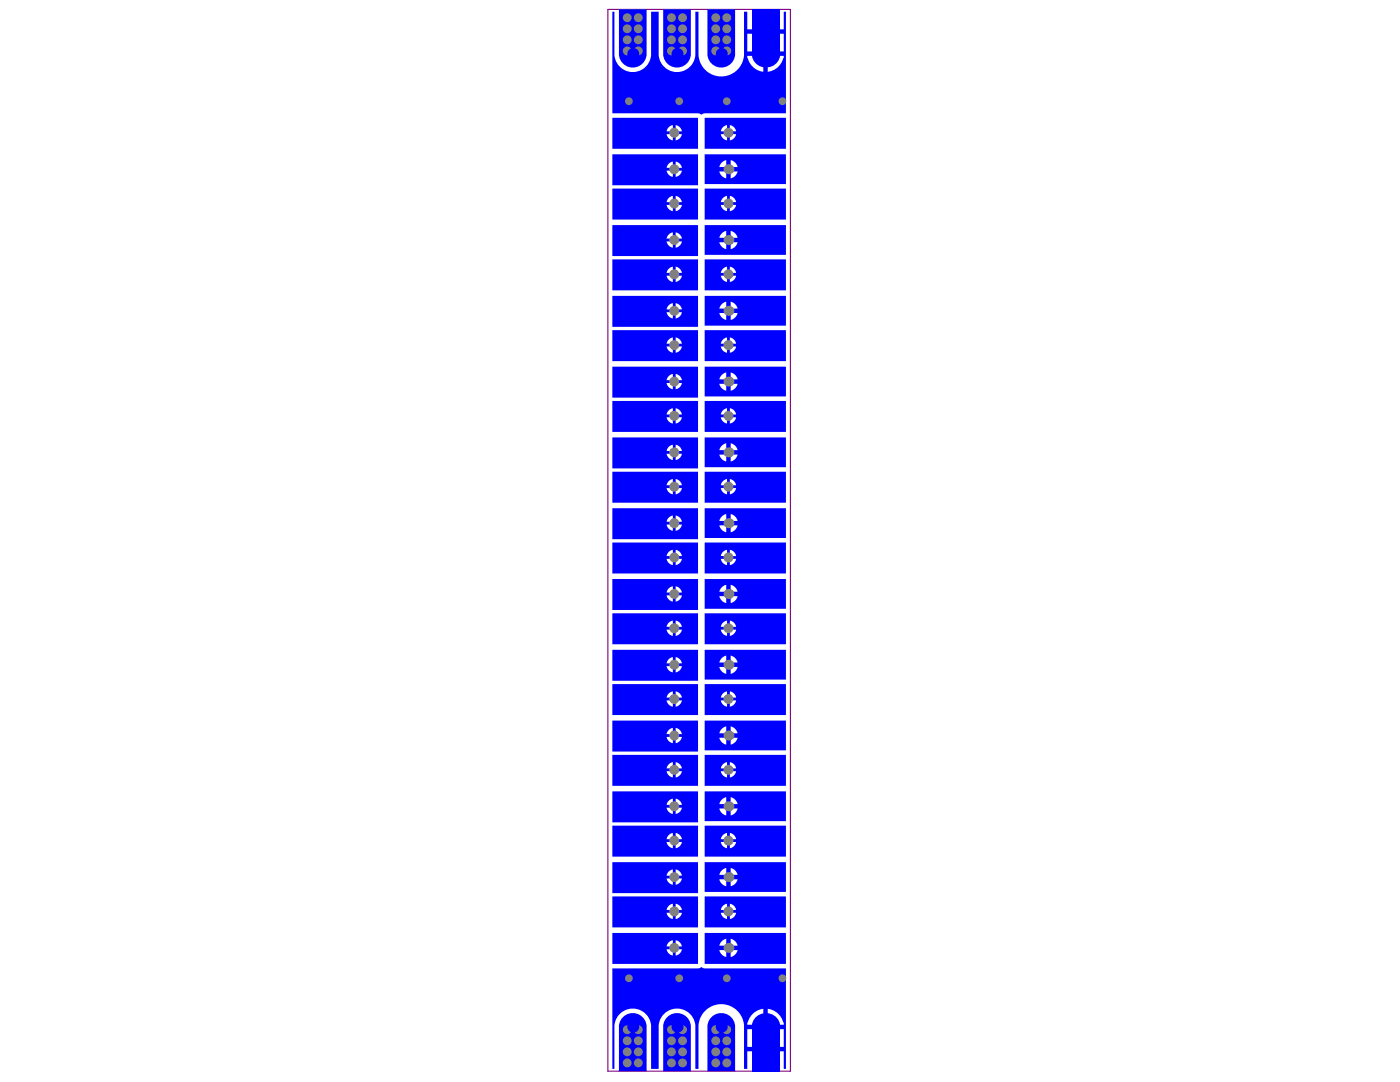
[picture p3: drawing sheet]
<svg xmlns="http://www.w3.org/2000/svg" width="279mm" height="216mm" viewBox="0 0 279 216" stroke-linecap="round" stroke-linejoin="round" font-family="sans-serif">
<path d="M121.3 1.9h36.4v211.8h-36.4z" fill="none" stroke="#800080" stroke-width=".22"/>
<g fill="#00f">
<path d="M132.4 1.9h5.5v8.8a2.76 2.76 0 0 1-2.8 2.8 2.76 2.76 0 0 1-2.7-2.8z"/>
<path d="M123.5 1.9h5.5v8.8a2.76 2.76 0 0 1-2.7 2.8 2.76 2.76 0 0 1-2.8-2.8z"/>
<path d="M141.2 1.9h5.5v8.8a2.76 2.76 0 0 1-2.8 2.8 2.76 2.76 0 0 1-2.7-2.8z"/>
<path d="M132.9 203.2a2.77 2.77 0 0 1 3.1-.9 2.77 2.77 0 0 1 1.9 2.6v8.8h-5.5v-9.1z"/>
<path d="M124.1 203.2a2.77 2.77 0 0 1 3.1-.9 2.77 2.77 0 0 1 1.8 2.6v8.8h-5.5v-9.1z"/>
<path d="M141.7 203.2a2.77 2.77 0 0 1 3.1-.9 2.77 2.77 0 0 1 1.9 2.6v8.8h-5.5v-9.1z"/>
<path d="M122.2 193.2h17.1l.6-.2 .7 .2h16.3v20.1h-.5v-3.5h-7.3v3.5h-.6v-8.4a4.5 4.5 0 0 0-4.6-4.5 4.5 4.5 0 0 0-4.5 4.5v8.4h-.6v-8.4a3.7 3.7 0 0 0-3.7-3.7 3.7 3.7 0 0 0-3.6 3.7v8.4h-1.6v-8.4a3.7 3.7 0 0 0-3.6-3.7 3.7 3.7 0 0 0-3.7 3.7v8.4h-.4zM153.2 201.3v3.2h3.2a3.7 3.7 0 0 0-3.2-3.2zM149.9 202.6l-.8 1.4v.5h3.2v-3.2a3.6 3.6 0 0 0-2.4 1.3zM149.1 205.4v3.5h7.3v-3.5z"/>
<path d="M140.6 186.2h16.3v6.1h-16.3zM145.8 187.3v1.4h1.4a1.78 1.78 0 0 0-1.4-1.4zM143.9 188l-.3 .7h1.3v-1.4l-.7 .3zM145.8 189.6v1.4a1.78 1.78 0 0 0 1.4-1.4zM143.6 189.6a1.79 1.79 0 0 0 1.3 1.4v-1.4z"/>
<path d="M122.2 2.3h.4v8.4a3.7 3.7 0 0 0 3.7 3.7 3.7 3.7 0 0 0 3.6-3.7v-8.4h1.6v8.4a3.7 3.7 0 0 0 3.6 3.7 3.7 3.7 0 0 0 3.7-3.7v-8.4h.6v8.4a4.5 4.5 0 0 0 4.5 4.6 4.5 4.5 0 0 0 4.6-4.6v-8.4h.6v3.6h7.3v-3.6h.5v20.3h-16.3l-.6 .3-.7-.3h-17.1zM149.1 6.7v3.6h7.3v-3.6zM153.2 11.1v3.2a3.7 3.7 0 0 0 3.2-3.2zM149.1 11.1a3.7 3.7 0 0 0 3.2 3.2v-3.2z"/>
<path d="M122.2 23.5h17.1v6.2h-17.1zM134.8 25v1.2h1.3a1.52 1.52 0 0 0-1.3-1.2zM133.3 25.5l-.3 .7h1.3v-1.2zM134.8 26.8v1.2a1.52 1.52 0 0 0 1.3-1.2zM133 26.8a1.52 1.52 0 0 0 1.3 1.2v-1.2z"/>
<path d="M122.2 30.8h17.1v6.2h-17.1zM134.8 32.2v1.3h1.3a1.52 1.52 0 0 0-1.3-1.3zM133.3 32.8l-.3 .7h1.3v-1.3zM134.8 34.1v1.2a1.52 1.52 0 0 0 1.3-1.2zM133 34.1a1.52 1.52 0 0 0 1.3 1.2v-1.2z"/>
<path d="M122.2 37.6h17.1v6.2h-17.1zM134.8 39.1v1.2h1.3a1.52 1.52 0 0 0-1.3-1.2zM133.6 39.4l-.6 .9h1.3v-1.2zM134.8 40.9v1.2a1.52 1.52 0 0 0 1.3-1.2zM133 40.9a1.52 1.52 0 0 0 1.3 1.2v-1.2z"/>
<path d="M122.2 44.9h17.1v6.2h-17.1zM134.8 46.4v1.2h1.3a1.52 1.52 0 0 0-1.3-1.2zM133.3 46.9l-.3 .7h1.3v-1.2zM134.8 48.2v1.2a1.52 1.52 0 0 0 1.3-1.2zM133 48.2a1.52 1.52 0 0 0 1.3 1.2v-1.2z"/>
<path d="M122.2 51.8h17.1v6.1h-17.1zM134.8 53.2v1.3h1.3a1.52 1.52 0 0 0-1.3-1.3zM133.3 53.8l-.3 .7h1.3v-1.3zM134.8 55v1.3a1.52 1.52 0 0 0 1.3-1.3zM133 55a1.52 1.52 0 0 0 1.3 1.3v-1.3z"/>
<path d="M122.2 59h17.1v6.2h-17.1zM134.8 60.5v1.2h1.3a1.52 1.52 0 0 0-1.3-1.2zM133.3 61.1l-.3 .6h1.3v-1.2zM134.8 62.3v1.3a1.52 1.52 0 0 0 1.3-1.3zM133 62.3a1.52 1.52 0 0 0 1.3 1.3v-1.3z"/>
<path d="M122.2 65.9h17.1v6.2h-17.1zM134.8 67.3v1.3h1.3a1.52 1.52 0 0 0-1.3-1.3zM133.3 67.9l-.3 .7h1.3v-1.3zM134.8 69.1v1.3a1.52 1.52 0 0 0 1.3-1.3zM133 69.1a1.52 1.52 0 0 0 1.3 1.3v-1.3z"/>
<path d="M122.2 73.2h17.1v6.1h-17.1zM134.8 74.6v1.3h1.3a1.52 1.52 0 0 0-1.3-1.3zM133.3 75.2l-.3 .7h1.3v-1.3zM134.8 76.4v1.3a1.52 1.52 0 0 0 1.3-1.3zM133 76.4a1.52 1.52 0 0 0 1.3 1.3v-1.3z"/>
<path d="M122.2 80h17.1v6.2h-17.1zM134.8 81.5v1.2h1.3a1.52 1.52 0 0 0-1.3-1.2zM133.3 82l-.3 .7h1.3v-1.2zM134.8 83.3v1.2a1.52 1.52 0 0 0 1.3-1.2zM133 83.3a1.52 1.52 0 0 0 1.3 1.2v-1.2z"/>
<path d="M122.2 87.3h17.1v6.2h-17.1zM134.8 88.7v1.3h1.3a1.52 1.52 0 0 0-1.3-1.3zM133.3 89.3l-.3 .7h1.3v-1.3zM134.8 90.5v1.3a1.52 1.52 0 0 0 1.3-1.3zM133 90.5a1.52 1.52 0 0 0 1.3 1.3v-1.3z"/>
<path d="M122.2 94.1h17.1v6.2h-17.1zM134.8 95.6v1.2h1.3a1.52 1.52 0 0 0-1.3-1.2zM133.3 96.2l-.3 .6h1.3v-1.2zM134.8 97.4v1.2a1.52 1.52 0 0 0 1.3-1.2zM133 97.4a1.52 1.52 0 0 0 1.3 1.2v-1.2z"/>
<path d="M122.2 101.4h17.1v6.2h-17.1zM134.8 102.9v1.2h1.3a1.52 1.52 0 0 0-1.3-1.2zM133.3 103.4l-.3 .7h1.3v-1.2zM134.8 104.7v1.2a1.52 1.52 0 0 0 1.3-1.2zM133 104.7a1.52 1.52 0 0 0 1.3 1.2v-1.2z"/>
<path d="M122.2 108.3h17.1v6.1h-17.1zM134.8 109.7v1.3h1.3a1.52 1.52 0 0 0-1.3-1.3zM133.3 110.3l-.3 .7h1.3v-1.3zM134.8 111.5v1.3a1.52 1.52 0 0 0 1.3-1.3zM133 111.5a1.52 1.52 0 0 0 1.3 1.3v-1.3z"/>
<path d="M122.2 115.5h17.1v6.2h-17.1zM134.8 117v1.2h1.3a1.52 1.52 0 0 0-1.3-1.2zM133.3 117.6l-.3 .6h1.3v-1.2zM134.8 118.8v1.2a1.52 1.52 0 0 0 1.3-1.2zM133 118.8a1.52 1.52 0 0 0 1.3 1.2v-1.2z"/>
<path d="M122.2 122.4h17.1v6.2h-17.1zM134.8 123.8v1.3h1.3a1.52 1.52 0 0 0-1.3-1.3zM133.3 124.4l-.3 .7h1.3v-1.3zM134.8 125.6v1.3a1.52 1.52 0 0 0 1.3-1.3zM133 125.6a1.52 1.52 0 0 0 1.3 1.3v-1.3z"/>
<path d="M122.2 129.7h17.1v6.1h-17.1zM134.8 131.1v1.3h1.3a1.52 1.52 0 0 0-1.3-1.3zM133.3 131.7l-.3 .7h1.3v-1.3zM134.8 132.9v1.3a1.52 1.52 0 0 0 1.3-1.3zM133 132.9a1.52 1.52 0 0 0 1.3 1.3v-1.3z"/>
<path d="M122.2 136.5h17.1v6.2h-17.1zM134.8 137.9v1.3h1.3a1.52 1.52 0 0 0-1.3-1.3zM133.3 138.5l-.3 .7h1.3v-1.3zM134.8 139.8v1.2a1.52 1.52 0 0 0 1.3-1.2zM133 139.8a1.52 1.52 0 0 0 1.3 1.2v-1.2z"/>
<path d="M122.2 143.8h17.1v6.2h-17.1zM134.8 145.2v1.3h1.3a1.52 1.52 0 0 0-1.3-1.3zM133.3 145.8l-.3 .7h1.3v-1.3zM134.8 147v1.3a1.52 1.52 0 0 0 1.3-1.3zM133 147a1.52 1.52 0 0 0 1.3 1.3v-1.3z"/>
<path d="M122.2 150.6h17.1v6.2h-17.1zM134.8 152.1v1.2h1.3a1.52 1.52 0 0 0-1.3-1.2zM133.3 152.7l-.3 .6h1.3v-1.2zM134.8 153.9v1.2a1.52 1.52 0 0 0 1.3-1.2zM133 153.9a1.52 1.52 0 0 0 1.3 1.2v-1.2z"/>
<path d="M122.2 157.9h17.1v6.2h-17.1zM134.8 159.4v1.2h1.3a1.52 1.52 0 0 0-1.3-1.2zM133.3 159.9l-.3 .7h1.3v-1.2zM134.8 161.2v1.2a1.52 1.52 0 0 0 1.3-1.2zM133 161.2a1.52 1.52 0 0 0 1.3 1.2v-1.2z"/>
<path d="M122.2 164.8h17.1v6.1h-17.1zM134.8 166.2v1.3h1.3a1.52 1.52 0 0 0-1.3-1.3zM133.3 166.8l-.3 .7h1.3v-1.3zM134.8 168v1.3a1.52 1.52 0 0 0 1.3-1.3zM133 168a1.52 1.52 0 0 0 1.3 1.3v-1.3z"/>
<path d="M122.2 172h17.1v6.2h-17.1zM134.8 173.5v1.2h1.3a1.52 1.52 0 0 0-1.3-1.2zM133.3 174.1l-.3 .6h1.3v-1.2zM134.8 175.3v1.2a1.52 1.52 0 0 0 1.3-1.2zM133 175.3a1.52 1.52 0 0 0 1.3 1.2v-1.2z"/>
<path d="M140.6 23.5h16.3v6.2h-16.3zM145.7 25v1.2h1.2a1.52 1.52 0 0 0-1.2-1.2zM144.1 25.5l-.3 .7h1.3v-1.2zM145.7 26.8v1.2a1.52 1.52 0 0 0 1.2-1.2zM143.8 26.8a1.52 1.52 0 0 0 1.3 1.2v-1.2z"/>
<path d="M140.6 30.8h16.3v5.9h-16.3zM145.8 31.9v1.4h1.4a1.78 1.78 0 0 0-1.4-1.4zM143.9 32.6l-.3 .7h1.3v-1.4l-.7 .4zM145.8 34.2v1.4a1.78 1.78 0 0 0 1.4-1.4zM143.6 34.2a1.79 1.79 0 0 0 1.3 1.4v-1.4z"/>
<path d="M140.6 37.6h16.3v6.2h-16.3zM145.7 39.1v1.2h1.2a1.52 1.52 0 0 0-1.2-1.2zM144.4 39.4l-.6 .9h1.3v-1.2zM145.7 40.9v1.2a1.52 1.52 0 0 0 1.2-1.2zM143.8 40.9a1.52 1.52 0 0 0 1.3 1.2v-1.2z"/>
<path d="M140.6 44.9h16.3v6h-16.3zM145.8 46.1v1.4h1.4a1.78 1.78 0 0 0-1.4-1.4zM143.9 46.7l-.3 .8h1.3v-1.4l-.7 .3zM145.8 48.3v1.4a1.79 1.79 0 0 0 1.4-1.4zM143.6 48.3a1.79 1.79 0 0 0 1.3 1.4v-1.4z"/>
<path d="M140.6 51.8h16.3v6.1h-16.3zM145.7 53.2v1.3h1.2a1.52 1.52 0 0 0-1.2-1.3zM144.1 53.8l-.3 .7h1.3v-1.3zM145.7 55v1.3a1.52 1.52 0 0 0 1.2-1.3zM143.8 55a1.52 1.52 0 0 0 1.3 1.3v-1.3z"/>
<path d="M140.6 59h16.3v6h-16.3zM145.8 60.2v1.4h1.4a1.78 1.78 0 0 0-1.4-1.4zM143.9 60.9l-.3 .7h1.3v-1.4l-.7 .3zM145.8 62.5v1.3a1.79 1.79 0 0 0 1.4-1.3zM143.6 62.5a1.79 1.79 0 0 0 1.3 1.3v-1.3z"/>
<path d="M140.6 65.9h16.3v6.2h-16.3zM145.7 67.3v1.3h1.2a1.52 1.52 0 0 0-1.2-1.3zM144.1 67.9l-.3 .7h1.3v-1.3zM145.7 69.1v1.3a1.52 1.52 0 0 0 1.2-1.3zM143.8 69.1a1.52 1.52 0 0 0 1.3 1.3v-1.3z"/>
<path d="M140.6 73.2h16.3v5.9h-16.3zM145.8 74.3v1.4h1.4a1.78 1.78 0 0 0-1.4-1.4zM143.9 75l-.3 .7h1.3v-1.4l-.7 .3zM145.8 76.6v1.4a1.79 1.79 0 0 0 1.4-1.4zM143.6 76.6a1.79 1.79 0 0 0 1.3 1.4v-1.4z"/>
<path d="M140.6 80h16.3v6.2h-16.3zM145.7 81.5v1.2h1.2a1.52 1.52 0 0 0-1.2-1.2zM144.1 82l-.3 .7h1.3v-1.2zM145.7 83.3v1.2a1.52 1.52 0 0 0 1.2-1.2zM143.8 83.3a1.52 1.52 0 0 0 1.3 1.2v-1.2z"/>
<path d="M140.6 87.3h16.3v5.9h-16.3zM145.8 88.4v1.4h1.4a1.78 1.78 0 0 0-1.4-1.4zM143.9 89.1l-.3 .7h1.3v-1.4l-.7 .4zM145.8 90.7v1.4a1.79 1.79 0 0 0 1.4-1.4zM143.6 90.7a1.79 1.79 0 0 0 1.3 1.4v-1.4z"/>
<path d="M140.6 94.1h16.3v6.2h-16.3zM145.7 95.6v1.2h1.2a1.52 1.52 0 0 0-1.2-1.2zM144.1 96.2l-.3 .6h1.3v-1.2zM145.7 97.4v1.2a1.52 1.52 0 0 0 1.2-1.2zM143.8 97.4a1.52 1.52 0 0 0 1.3 1.2v-1.2z"/>
<path d="M140.6 101.4h16.3v6h-16.3zM145.8 102.6v1.3h1.4a1.78 1.78 0 0 0-1.4-1.3zM143.9 103.2l-.3 .7h1.3v-1.3l-.7 .3zM145.8 104.8v1.4a1.78 1.78 0 0 0 1.4-1.4zM143.6 104.8a1.79 1.79 0 0 0 1.3 1.4v-1.4z"/>
<path d="M140.6 108.3h16.3v6.1h-16.3zM145.7 109.7v1.3h1.2a1.52 1.52 0 0 0-1.2-1.3zM144.1 110.3l-.3 .7h1.3v-1.3zM145.7 111.5v1.3a1.52 1.52 0 0 0 1.2-1.3zM143.8 111.5a1.52 1.52 0 0 0 1.3 1.3v-1.3z"/>
<path d="M140.6 115.5h16.3v6h-16.3zM145.8 116.7v1.4h1.4a1.78 1.78 0 0 0-1.4-1.4zM143.9 117.4l-.3 .7h1.3v-1.4l-.7 .3zM145.8 119v1.3a1.78 1.78 0 0 0 1.4-1.3zM143.6 119a1.79 1.79 0 0 0 1.3 1.3v-1.3z"/>
<path d="M140.6 122.4h16.3v6.2h-16.3zM145.7 123.8v1.3h1.2a1.52 1.52 0 0 0-1.2-1.3zM144.1 124.4l-.3 .7h1.3v-1.3zM145.7 125.6v1.3a1.52 1.52 0 0 0 1.2-1.3zM143.8 125.6a1.52 1.52 0 0 0 1.3 1.3v-1.3z"/>
<path d="M140.6 129.7h16.3v5.9h-16.3zM145.8 130.8v1.4h1.4a1.78 1.78 0 0 0-1.4-1.4zM143.9 131.5l-.3 .7h1.3v-1.4l-.7 .3zM145.8 133.1v1.4a1.79 1.79 0 0 0 1.4-1.4zM143.6 133.1a1.79 1.79 0 0 0 1.3 1.4v-1.4z"/>
<path d="M140.6 136.5h16.3v6.2h-16.3zM145.7 137.9v1.3h1.2a1.52 1.52 0 0 0-1.2-1.3zM144.1 138.5l-.3 .7h1.3v-1.3zM145.7 139.8v1.2a1.52 1.52 0 0 0 1.2-1.2zM143.8 139.8a1.52 1.52 0 0 0 1.3 1.2v-1.2z"/>
<path d="M140.6 143.8h16.3v5.9h-16.3zM145.8 144.9v1.4h1.4a1.78 1.78 0 0 0-1.4-1.4zM143.9 145.6l-.3 .7h1.3v-1.4l-.7 .4zM145.8 147.2v1.4a1.79 1.79 0 0 0 1.4-1.4zM143.6 147.2a1.79 1.79 0 0 0 1.3 1.4v-1.4z"/>
<path d="M140.6 150.6h16.3v6.2h-16.3zM145.7 152.1v1.2h1.2a1.52 1.52 0 0 0-1.2-1.2zM144.1 152.7l-.3 .6h1.3v-1.2zM145.7 153.9v1.2a1.52 1.52 0 0 0 1.2-1.2zM143.8 153.9a1.52 1.52 0 0 0 1.3 1.2v-1.2z"/>
<path d="M140.6 157.9h16.3v6h-16.3zM145.8 159.1v1.3h1.4a1.78 1.78 0 0 0-1.4-1.3zM143.9 159.7l-.3 .7h1.3v-1.3l-.7 .3zM145.8 161.3v1.4a1.79 1.79 0 0 0 1.4-1.4zM143.6 161.3a1.79 1.79 0 0 0 1.3 1.4v-1.4z"/>
<path d="M122.2 178.9h17.1v6.2h-17.1zM134.8 180.3v1.3h1.3a1.52 1.52 0 0 0-1.3-1.3zM133.3 180.9l-.3 .7h1.3v-1.3zM134.8 182.1v1.3a1.52 1.52 0 0 0 1.3-1.3zM133 182.1a1.52 1.52 0 0 0 1.3 1.3v-1.3z"/>
<path d="M140.6 164.8h16.3v6.1h-16.3zM145.7 166.2v1.3h1.2a1.52 1.52 0 0 0-1.2-1.3zM144.1 166.8l-.3 .7h1.3v-1.3zM145.7 168v1.3a1.52 1.52 0 0 0 1.2-1.3zM143.8 168a1.52 1.52 0 0 0 1.3 1.3v-1.3z"/>
<path d="M140.6 172h16.3v6h-16.3zM145.8 173.2v1.4h1.4a1.78 1.78 0 0 0-1.4-1.4zM143.9 173.9l-.3 .7h1.3v-1.4l-.7 .3zM145.8 175.5v1.3a1.79 1.79 0 0 0 1.4-1.3zM143.6 175.5a1.79 1.79 0 0 0 1.3 1.3v-1.3z"/>
<path d="M140.6 178.9h16.3v6.2h-16.3zM145.7 180.3v1.3h1.2a1.52 1.52 0 0 0-1.2-1.3zM144.1 180.9l-.3 .7h1.3v-1.3zM145.7 182.1v1.3a1.52 1.52 0 0 0 1.2-1.3zM143.8 182.1a1.52 1.52 0 0 0 1.3 1.3v-1.3z"/>
<path d="M122.2 186.2h17.1v6.1h-17.1zM134.8 187.6v1.3h1.3a1.52 1.52 0 0 0-1.3-1.3zM133.3 188.2l-.3 .7h1.3v-1.3zM134.8 189.4v1.3a1.52 1.52 0 0 0 1.3-1.3zM133 189.4a1.52 1.52 0 0 0 1.3 1.3v-1.3z"/>
</g>
<g fill="#808080">
<circle cx="156.2" cy="20.2" r=".77"/>
<circle cx="151.7" cy="10.2" r=".88"/>
<circle cx="134" cy="10.2" r=".88"/>
<circle cx="136.2" cy="10.2" r=".88"/>
<circle cx="127.4" cy="10.2" r=".88"/>
<circle cx="125.2" cy="10.2" r=".88"/>
<circle cx="153.9" cy="10.2" r=".88"/>
<circle cx="142.8" cy="10.2" r=".88"/>
<circle cx="145" cy="10.2" r=".88"/>
<circle cx="127.4" cy="7.9" r=".88"/>
<circle cx="136.2" cy="7.9" r=".88"/>
<circle cx="151.7" cy="7.9" r=".88"/>
<circle cx="142.8" cy="7.9" r=".88"/>
<circle cx="125.2" cy="7.9" r=".88"/>
<circle cx="145" cy="7.9" r=".88"/>
<circle cx="134" cy="7.9" r=".88"/>
<circle cx="153.9" cy="7.9" r=".88"/>
<circle cx="145" cy="5.7" r=".88"/>
<circle cx="142.8" cy="5.7" r=".88"/>
<circle cx="127.4" cy="5.7" r=".88"/>
<circle cx="153.9" cy="5.7" r=".88"/>
<circle cx="134" cy="5.7" r=".88"/>
<circle cx="136.2" cy="5.7" r=".88"/>
<circle cx="125.2" cy="5.7" r=".88"/>
<circle cx="151.7" cy="5.7" r=".88"/>
<circle cx="134" cy="3.5" r=".88"/>
<circle cx="127.4" cy="3.5" r=".88"/>
<circle cx="136.2" cy="3.5" r=".88"/>
<circle cx="145" cy="3.5" r=".88"/>
<circle cx="142.8" cy="3.5" r=".88"/>
<circle cx="151.7" cy="3.5" r=".88"/>
<circle cx="125.2" cy="3.5" r=".88"/>
<circle cx="153.9" cy="3.5" r=".88"/>
<circle cx="151.7" cy="209.9" r=".88"/>
<circle cx="134" cy="212.1" r=".88"/>
<circle cx="136.2" cy="212.1" r=".88"/>
<circle cx="142.8" cy="212.1" r=".88"/>
<circle cx="145" cy="212.1" r=".88"/>
<circle cx="125.2" cy="212.1" r=".88"/>
<circle cx="151.7" cy="212.1" r=".88"/>
<circle cx="153.9" cy="212.1" r=".88"/>
<circle cx="127.4" cy="212.1" r=".88"/>
<circle cx="153.9" cy="209.9" r=".88"/>
<circle cx="127.4" cy="209.9" r=".88"/>
<circle cx="142.8" cy="209.9" r=".88"/>
<circle cx="145" cy="209.9" r=".88"/>
<circle cx="136.2" cy="209.9" r=".88"/>
<circle cx="125.2" cy="209.9" r=".88"/>
<circle cx="134" cy="209.9" r=".88"/>
<circle cx="134" cy="207.7" r=".88"/>
<circle cx="136.2" cy="207.7" r=".88"/>
<circle cx="125.2" cy="207.7" r=".88"/>
<circle cx="153.9" cy="207.7" r=".88"/>
<circle cx="127.4" cy="207.7" r=".88"/>
<circle cx="142.8" cy="207.7" r=".88"/>
<circle cx="151.7" cy="207.7" r=".88"/>
<circle cx="145" cy="207.7" r=".88"/>
<circle cx="151.7" cy="205.5" r=".88"/>
<circle cx="127.4" cy="205.5" r=".88"/>
<circle cx="145" cy="205.5" r=".88"/>
<circle cx="142.8" cy="205.5" r=".88"/>
<circle cx="153.9" cy="205.5" r=".88"/>
<circle cx="134" cy="205.5" r=".88"/>
<circle cx="136.2" cy="205.5" r=".88"/>
<circle cx="125.2" cy="205.5" r=".88"/>
<circle cx="125.5" cy="20.2" r=".77"/>
<circle cx="135.6" cy="20.2" r=".77"/>
<circle cx="145" cy="20.2" r=".77"/>
<circle cx="156.2" cy="195.2" r=".77"/>
<circle cx="145" cy="195.2" r=".77"/>
<circle cx="135.6" cy="195.2" r=".77"/>
<circle cx="125.5" cy="195.2" r=".77"/>
<circle cx="134.6" cy="181.9" r=".99"/>
<circle cx="145.4" cy="26.5" r=".99"/>
<circle cx="134.6" cy="26.5" r=".99"/>
<circle cx="134.6" cy="33.8" r=".99"/>
<circle cx="145.4" cy="40.6" r=".99"/>
<circle cx="134.6" cy="40.6" r=".99"/>
<circle cx="134.6" cy="47.9" r=".99"/>
<circle cx="145.4" cy="54.7" r=".99"/>
<circle cx="134.6" cy="54.7" r=".99"/>
<circle cx="134.6" cy="62" r=".99"/>
<circle cx="145.4" cy="68.9" r=".99"/>
<circle cx="134.6" cy="68.9" r=".99"/>
<circle cx="134.6" cy="76.1" r=".99"/>
<circle cx="145.4" cy="83" r=".99"/>
<circle cx="134.6" cy="83" r=".99"/>
<circle cx="134.6" cy="90.3" r=".99"/>
<circle cx="145.4" cy="97.1" r=".99"/>
<circle cx="134.6" cy="97.1" r=".99"/>
<circle cx="134.6" cy="104.4" r=".99"/>
<circle cx="145.4" cy="111.2" r=".99"/>
<circle cx="134.6" cy="111.2" r=".99"/>
<circle cx="134.6" cy="118.5" r=".99"/>
<circle cx="145.4" cy="125.4" r=".99"/>
<circle cx="134.6" cy="125.4" r=".99"/>
<circle cx="134.6" cy="132.6" r=".99"/>
<circle cx="145.4" cy="139.5" r=".99"/>
<circle cx="134.6" cy="139.5" r=".99"/>
<circle cx="134.6" cy="146.8" r=".99"/>
<circle cx="145.4" cy="153.6" r=".99"/>
<circle cx="134.6" cy="153.6" r=".99"/>
<circle cx="134.6" cy="160.9" r=".99"/>
<circle cx="145.4" cy="167.7" r=".99"/>
<circle cx="134.6" cy="167.7" r=".99"/>
<circle cx="134.6" cy="175" r=".99"/>
<circle cx="134.6" cy="189.1" r=".99"/>
<circle cx="145.4" cy="181.9" r=".99"/>
<circle cx="145.4" cy="189.1" r=".99"/>
<circle cx="145.4" cy="175" r=".99"/>
<circle cx="145.4" cy="160.9" r=".99"/>
<circle cx="145.4" cy="146.8" r=".99"/>
<circle cx="145.4" cy="132.6" r=".99"/>
<circle cx="145.4" cy="118.5" r=".99"/>
<circle cx="145.4" cy="104.4" r=".99"/>
<circle cx="145.4" cy="90.3" r=".99"/>
<circle cx="145.4" cy="76.1" r=".99"/>
<circle cx="145.4" cy="62" r=".99"/>
<circle cx="145.4" cy="47.9" r=".99"/>
<circle cx="145.4" cy="33.8" r=".99"/>
</g>
<g fill="#00f">
<circle cx="152.8" cy="10.7" r="2.76"/>
<circle cx="126.3" cy="10.7" r="1.1"/>
<circle cx="135.1" cy="10.7" r="1.1"/>
<circle cx="143.9" cy="10.7" r="1.1"/>
<circle cx="152.8" cy="204.9" r="2.76"/>
<circle cx="126.3" cy="204.9" r="1.1"/>
<circle cx="135.1" cy="204.9" r="1.1"/>
<circle cx="143.9" cy="204.9" r="1.1"/>
</g>
<g fill="#00f">
<path d="M150 1.9h5.5v8.8h-5.5z" fill-rule="evenodd"/>
<path d="M150 204.9h5.5v8.8h-5.5z" fill-rule="evenodd"/>
</g>
</svg>
